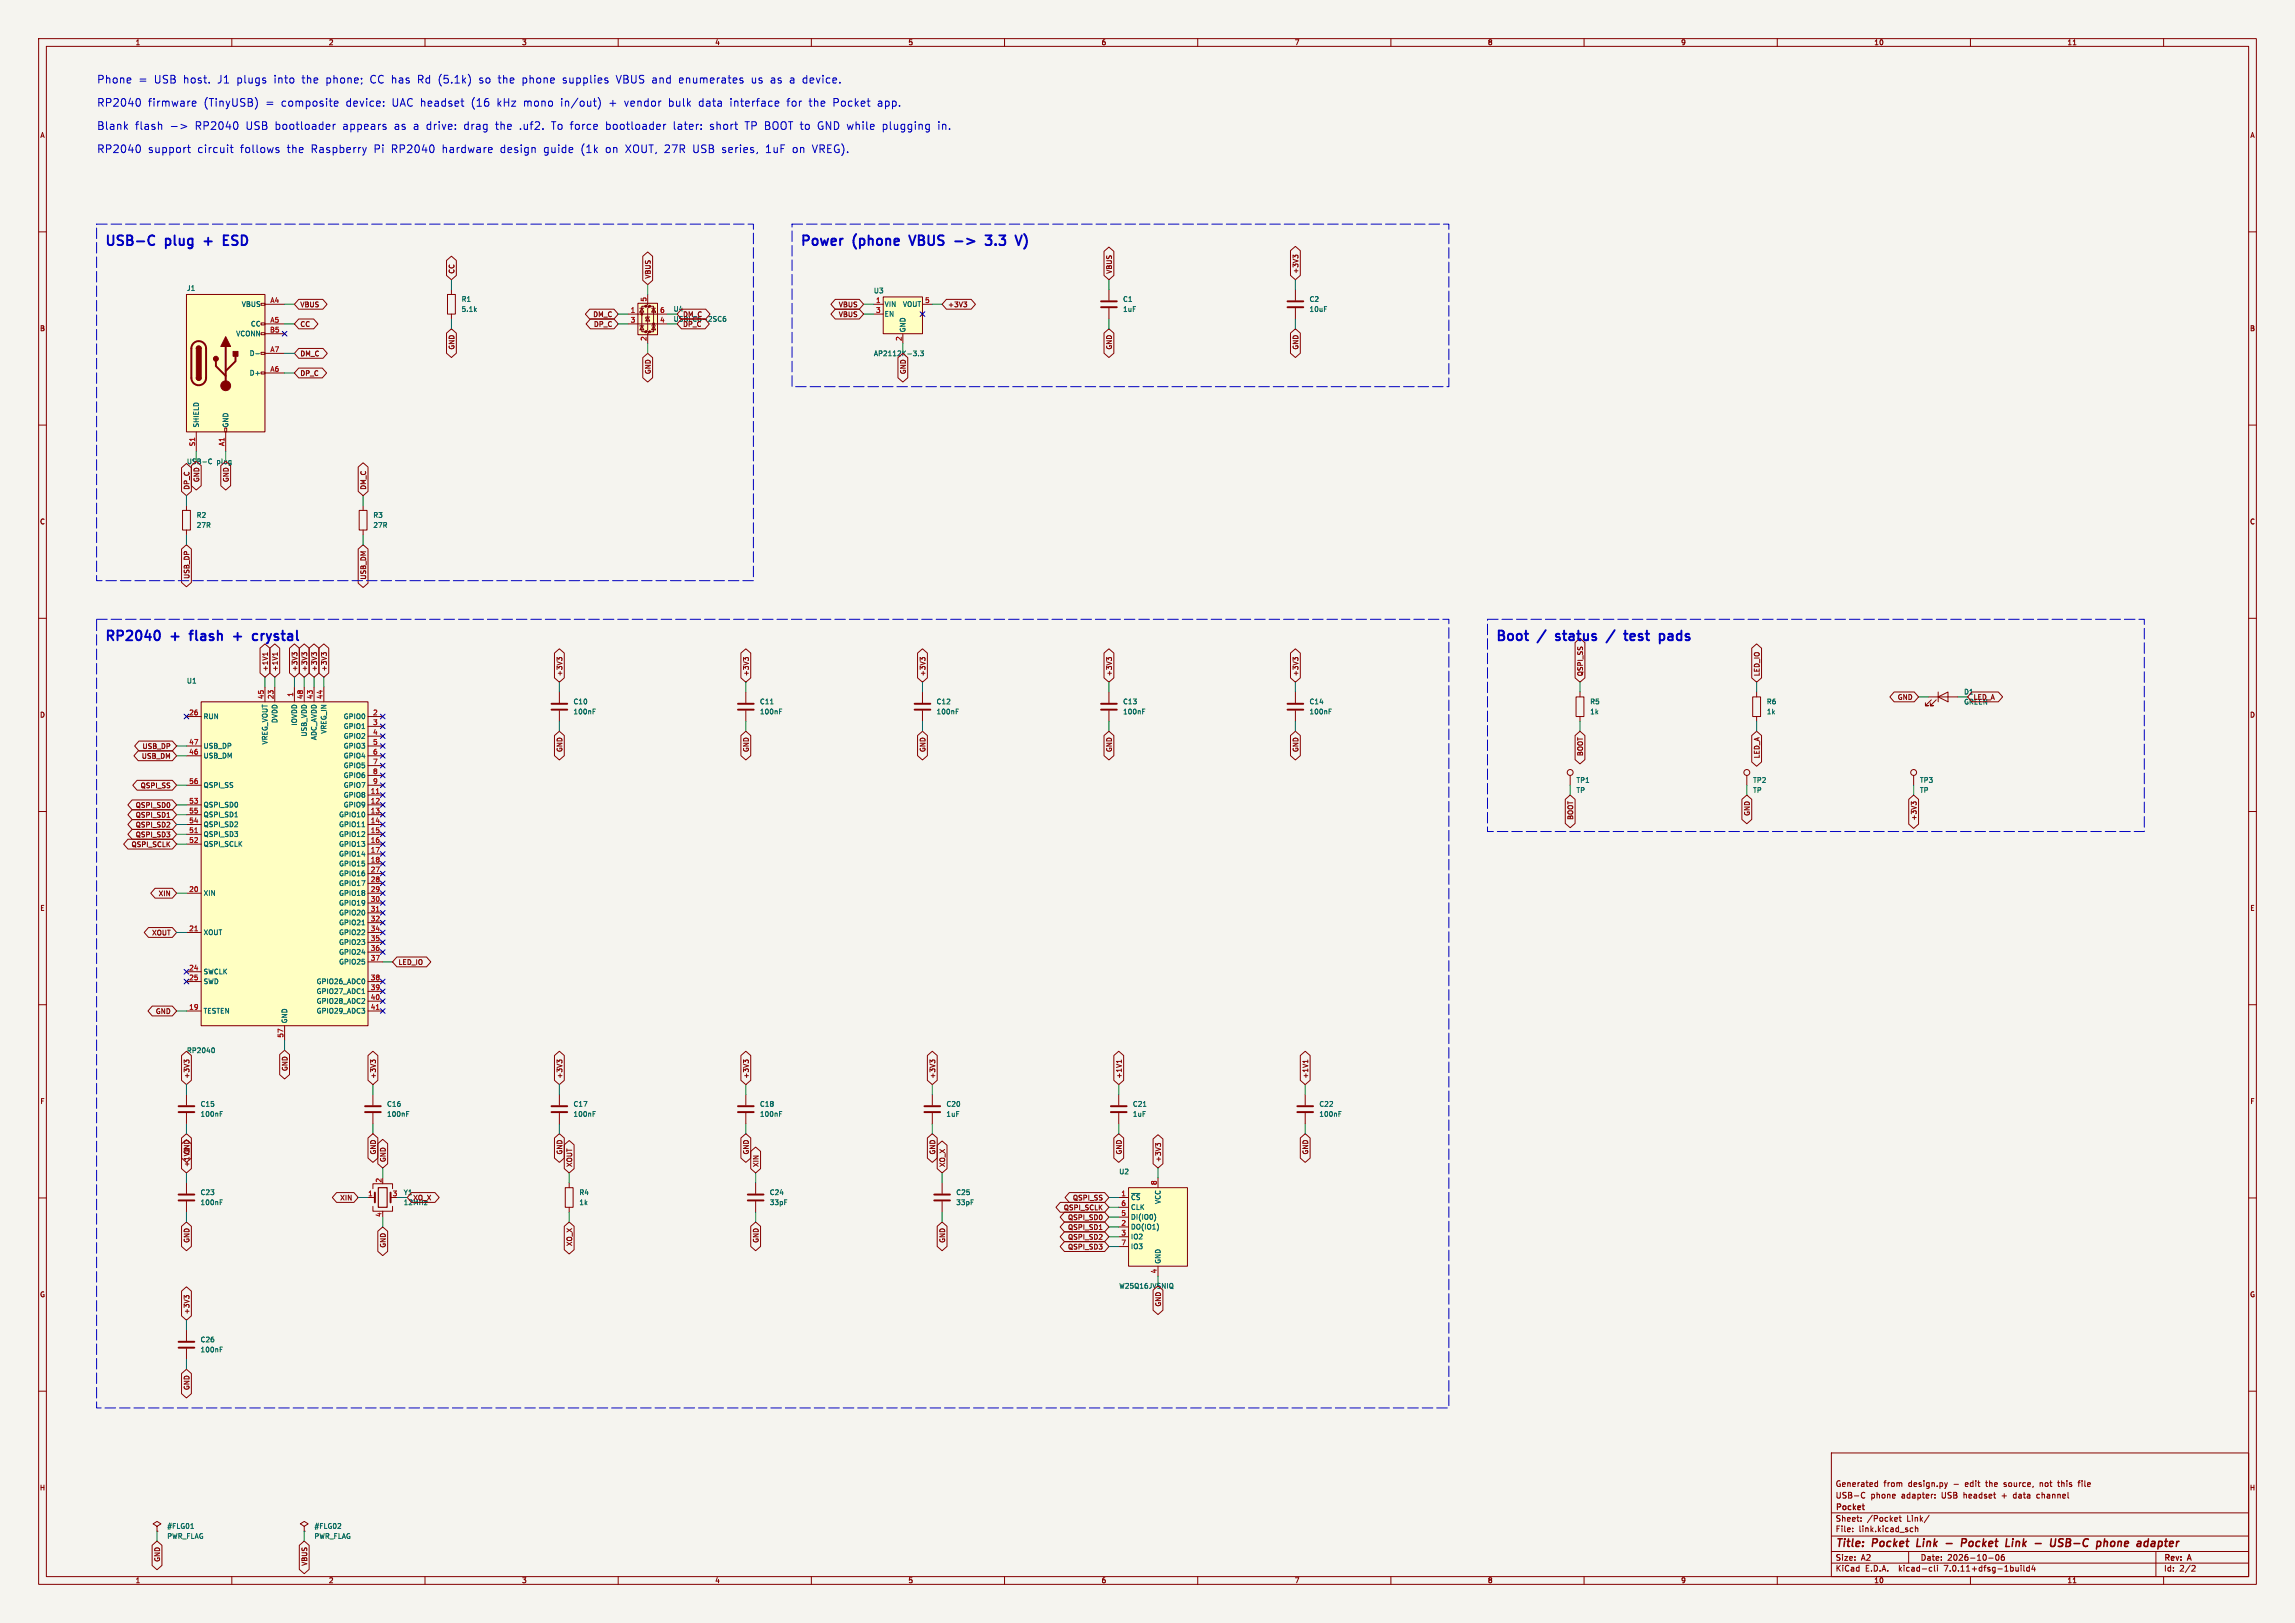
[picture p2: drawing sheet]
<svg xmlns="http://www.w3.org/2000/svg" width="594mm" height="420mm" viewBox="0 0 594 420" stroke-linecap="round" stroke-linejoin="round" font-family="sans-serif">
<defs><g id="words">
<g font-size="3.5" fill="#0000c2">
<text x="27" y="63.7">USB-C</text>
<text x="43" y="63.7">plug</text>
<text x="54" y="63.7">+</text>
<text x="60" y="63.7">ESD</text>
<text x="207" y="63.7">Power</text>
<text x="221" y="63.7">(phone</text>
<text x="236.7" y="63.7">VBUS</text>
<text x="249.3" y="63.7">-&gt;</text>
<text x="258.4" y="63.7">3.3</text>
<text x="27" y="166">RP2040</text>
<text x="44.4" y="166">+</text>
<text x="50.4" y="166">flash</text>
<text x="62.6" y="166">+</text>
<text x="68.6" y="166">crystal</text>
<text x="387" y="166">Boot</text>
<text x="398.4" y="166">/</text>
<text x="403.9" y="166">status</text>
<text x="423.7" y="166">test</text>
<text x="433.7" y="166">pads</text>
</g>
<g font-size="2.8" fill="#0000c2">
<text x="25" y="21.8">Phone</text>
<text x="35.7" y="21.8">=</text>
<text x="39.8" y="21.8">USB host.</text>
<text x="56.3" y="21.8">J1</text>
<text x="61.3" y="21.8">plugs</text>
<text x="71" y="21.8">into</text>
<text x="78.3" y="21.8">the</text>
<text x="84.5" y="21.8">phone;</text>
<text x="96" y="21.8">CC has</text>
<text x="108.4" y="21.8">Rd (5.1k)</text>
<text x="124.4" y="21.8">so</text>
<text x="129.4" y="21.8">the</text>
<text x="135.7" y="21.8">phone</text>
<text x="146.2" y="21.8">supplies</text>
<text x="160.2" y="21.8">VBUS and</text>
<text x="176.5" y="21.8">enumerates</text>
<text x="195.3" y="21.8">us</text>
<text x="200.3" y="21.8">as</text>
<text x="205.3" y="21.8">a device.</text>
<text x="25" y="27.7">RP2040</text>
<text x="38.2" y="27.7">firmware</text>
<text x="52.6" y="27.7">(TinyUSB)</text>
<text x="68.7" y="27.7">=</text>
<text x="72.8" y="27.7">composite</text>
<text x="89.6" y="27.7">device:</text>
<text x="101.5" y="27.7">UAC headset</text>
<text x="122.1" y="27.7">(16</text>
<text x="128.8" y="27.7">kHz</text>
<text x="135.8" y="27.7">mono</text>
<text x="145.4" y="27.7">in/out)</text>
<text x="158" y="27.7">+</text>
<text x="162" y="27.7">vendor</text>
<text x="173.5" y="27.7">bulk</text>
<text x="181.4" y="27.7">data</text>
<text x="189.5" y="27.7">interface</text>
<text x="204.4" y="27.7">for</text>
<text x="210.1" y="27.7">the</text>
<text x="216.4" y="27.7">Pocket</text>
<text x="228" y="27.7">app.</text>
<text x="25" y="33.7">Blank</text>
<text x="34.9" y="33.7">flash</text>
<text x="50.4" y="33.7">RP2040</text>
<text x="63.6" y="33.7">USB bootloader</text>
<text x="88.8" y="33.7">appears</text>
<text x="102.2" y="33.7">as</text>
<text x="107.2" y="33.7">a drive:</text>
<text x="120.3" y="33.7">drag</text>
<text x="128.6" y="33.7">the</text>
<text x="134.8" y="33.7">.uf2.</text>
<text x="143.2" y="33.7">To force</text>
<text x="157.3" y="33.7">bootloader</text>
<text x="174.9" y="33.7">later:</text>
<text x="184.4" y="33.7">short</text>
<text x="193.6" y="33.7">TP BOOT to</text>
<text x="212.5" y="33.7">GND while</text>
<text x="229.4" y="33.7">plugging</text>
<text x="243.8" y="33.7">in.</text>
<text x="25" y="39.8">RP2040</text>
<text x="38.2" y="39.8">support</text>
<text x="51" y="39.8">circuit</text>
<text x="62.1" y="39.8">follows</text>
<text x="74.3" y="39.8">the</text>
<text x="80.5" y="39.8">Raspberry</text>
<text x="96.9" y="39.8">Pi</text>
<text x="101.4" y="39.8">RP2040</text>
<text x="114.6" y="39.8">hardware</text>
<text x="129.7" y="39.8">design</text>
<text x="141" y="39.8">guide</text>
<text x="150.7" y="39.8">(1k</text>
<text x="157.1" y="39.8">on</text>
<text x="162.3" y="39.8">XOUT, 27R</text>
<text x="179.9" y="39.8">USB series,</text>
<text x="198.8" y="39.8">1uF</text>
<text x="205.8" y="39.8">on</text>
<text x="211" y="39.8">VREG).</text>
</g>
<g font-size="2.8" fill="#840000">
<text x="475" y="400.9">Title:</text>
<text x="484.7" y="400.9">Pocket</text>
<text x="497" y="400.9">Link</text>
<text x="510.1" y="400.9">Pocket</text>
<text x="522.4" y="400.9">Link</text>
<text x="530.8" y="400.9">-</text>
<text x="535.6" y="400.9">USB-C</text>
<text x="548.4" y="400.9">phone</text>
<text x="559.6" y="400.9">adapter</text>
</g>
<g font-size="2.1" fill="#840000">
<text x="475" y="388">USB-C</text>
<text x="475" y="385">Generated</text>
<text x="484.2" y="388">phone</text>
<text x="487.5" y="385">from</text>
<text x="492.2" y="388">adapter:</text>
<text x="494" y="385">design.py</text>
<text x="502.7" y="388">USB</text>
<text x="505.8" y="385">-</text>
<text x="508.5" y="388">headset</text>
<text x="508.9" y="385">edit</text>
<text x="514.4" y="385">the</text>
<text x="518.5" y="388">+</text>
<text x="519.2" y="385">source,</text>
<text x="521.7" y="388">data</text>
<text x="527.9" y="388">channel</text>
<text x="528.7" y="385">not</text>
<text x="533.5" y="385">this</text>
<text x="539" y="385">file</text>
<text x="475" y="394">Sheet:</text>
<text x="475" y="391.2">Pocket</text>
<text x="483.2" y="394">/Pocket</text>
<text x="493.6" y="394">Link/</text>
<text x="475" y="396.7">File:</text>
<text x="481.1" y="396.7">link.kicad_sch</text>
<text x="475" y="406.9">KiCad</text>
<text x="475" y="404.1">Size:</text>
<text x="481.7" y="404.1">A2</text>
<text x="482.7" y="406.9">E.D.A.</text>
<text x="491.6" y="406.9">kicad-cli</text>
<text x="497" y="404.1">Date:</text>
<text x="503.5" y="406.9">7.0.11+dfsg-1build4</text>
<text x="504" y="404.1">2026-10-06</text>
<text x="560" y="404.3">Rev:</text>
<text x="560" y="406.9">Id:</text>
<text x="564.1" y="406.9">2/2</text>
<text x="566.4" y="404.3">A</text>
</g>
<g font-size="1.8" fill="#840000">
<text x="35" y="11.9">1</text>
<text x="85" y="11.9">2</text>
<text x="135" y="11.9">3</text>
<text x="185" y="11.9">4</text>
<text x="235" y="11.9">5</text>
<text x="285" y="11.9">6</text>
<text x="335" y="11.9">7</text>
<text x="385" y="11.9">8</text>
<text x="435" y="11.9">9</text>
<text x="485" y="11.9">10</text>
<text x="535" y="11.9">11</text>
<text x="10.3" y="35.9">A</text>
<text x="582.3" y="35.9">A</text>
<text x="117.8" y="71" transform="rotate(-90 117.8 71)">CC</text>
<text x="288" y="71" transform="rotate(-90 288 71)">VBUS</text>
<text x="336.2" y="71" transform="rotate(-90 336.2 71)">+3V3</text>
<text x="168.6" y="72.2" transform="rotate(-90 168.6 72.2)">VBUS</text>
<text x="77.6" y="79.7">VBUS</text>
<text x="153.4" y="82.2">DM_C</text>
<text x="176.7" y="82.2">DM_C</text>
<text x="217" y="79.7">VBUS</text>
<text x="217" y="82.2">VBUS</text>
<text x="245.3" y="79.7">+3V3</text>
<text x="10.3" y="85.9">B</text>
<text x="77.6" y="84.8">CC</text>
<text x="153.6" y="84.8">DP_C</text>
<text x="176.7" y="84.8">DP_C</text>
<text x="582.3" y="85.9">B</text>
<text x="77.6" y="92.4">DM_C</text>
<text x="117.8" y="90.6" transform="rotate(-90 117.8 90.6)">GND</text>
<text x="288" y="90.6" transform="rotate(-90 288 90.6)">GND</text>
<text x="336.2" y="90.6" transform="rotate(-90 336.2 90.6)">GND</text>
<text x="77.6" y="97.5">DP_C</text>
<text x="168.6" y="96.9" transform="rotate(-90 168.6 96.9)">GND</text>
<text x="234.6" y="96.9" transform="rotate(-90 234.6 96.9)">GND</text>
<text x="51.8" y="124.9" transform="rotate(-90 51.8 124.9)">GND</text>
<text x="59.4" y="124.9" transform="rotate(-90 59.4 124.9)">GND</text>
<text x="49.2" y="126.8" transform="rotate(-90 49.2 126.8)">DP_C</text>
<text x="94.9" y="126.8" transform="rotate(-90 94.9 126.8)">DM_C</text>
<text x="10.3" y="135.9">C</text>
<text x="582.3" y="135.9">C</text>
<text x="49.2" y="149.9" transform="rotate(-90 49.2 149.9)">USB_DP</text>
<text x="94.9" y="150.1" transform="rotate(-90 94.9 150.1)">USB_DM</text>
<text x="69.5" y="173.8" transform="rotate(-90 69.5 173.8)">+1V1</text>
<text x="72.1" y="173.8" transform="rotate(-90 72.1 173.8)">+1V1</text>
<text x="77.2" y="173.8" transform="rotate(-90 77.2 173.8)">+3V3</text>
<text x="79.7" y="173.8" transform="rotate(-90 79.7 173.8)">+3V3</text>
<text x="82.2" y="173.8" transform="rotate(-90 82.2 173.8)">+3V3</text>
<text x="84.8" y="173.8" transform="rotate(-90 84.8 173.8)">+3V3</text>
<text x="145.7" y="175.1" transform="rotate(-90 145.7 175.1)">+3V3</text>
<text x="194" y="175.1" transform="rotate(-90 194 175.1)">+3V3</text>
<text x="239.7" y="175.1" transform="rotate(-90 239.7 175.1)">+3V3</text>
<text x="288" y="175.1" transform="rotate(-90 288 175.1)">+3V3</text>
<text x="336.2" y="175.1" transform="rotate(-90 336.2 175.1)">+3V3</text>
<text x="409.9" y="175.1" transform="rotate(-90 409.9 175.1)">QSPI_SS</text>
<text x="455.6" y="175.1" transform="rotate(-90 455.6 175.1)">LED_IO</text>
<text x="10.3" y="185.9">D</text>
<text x="491.1" y="181.3">GND</text>
<text x="508.2" y="182.5">GREEN</text>
<text x="510.7" y="181.3">LED_A</text>
<text x="582.3" y="185.9">D</text>
<text x="36.6" y="196.5">USB_DM</text>
<text x="36.8" y="194">USB_DP</text>
<text x="145.7" y="194.7" transform="rotate(-90 145.7 194.7)">GND</text>
<text x="194" y="194.7" transform="rotate(-90 194 194.7)">GND</text>
<text x="239.7" y="194.7" transform="rotate(-90 239.7 194.7)">GND</text>
<text x="288" y="194.7" transform="rotate(-90 288 194.7)">GND</text>
<text x="336.2" y="194.7" transform="rotate(-90 336.2 194.7)">GND</text>
<text x="409.9" y="195.8" transform="rotate(-90 409.9 195.8)">BOOT</text>
<text x="455.6" y="196.4" transform="rotate(-90 455.6 196.4)">LED_A</text>
<text x="35" y="209.2">QSPI_SD0</text>
<text x="36.3" y="204.2">QSPI_SS</text>
<text x="35" y="214.3">QSPI_SD2</text>
<text x="35" y="211.8">QSPI_SD1</text>
<text x="407.4" y="212.3" transform="rotate(-90 407.4 212.3)">BOOT</text>
<text x="453.1" y="211.2" transform="rotate(-90 453.1 211.2)">GND</text>
<text x="496.3" y="212.5" transform="rotate(-90 496.3 212.5)">+3V3</text>
<text x="33.9" y="219.4">QSPI_SCLK</text>
<text x="35" y="216.9">QSPI_SD3</text>
<text x="40.9" y="232.1">XIN</text>
<text x="10.3" y="235.9">E</text>
<text x="582.3" y="235.9">E</text>
<text x="39.2" y="242.3">XOUT</text>
<text x="103" y="249.9">LED_IO</text>
<text x="40.2" y="262.6">GND</text>
<text x="49.2" y="279.2" transform="rotate(-90 49.2 279.2)">+3V3</text>
<text x="74.6" y="277.3" transform="rotate(-90 74.6 277.3)">GND</text>
<text x="97.5" y="279.2" transform="rotate(-90 97.5 279.2)">+3V3</text>
<text x="145.7" y="279.2" transform="rotate(-90 145.7 279.2)">+3V3</text>
<text x="194" y="279.2" transform="rotate(-90 194 279.2)">+3V3</text>
<text x="242.3" y="279.2" transform="rotate(-90 242.3 279.2)">+3V3</text>
<text x="290.5" y="279.2" transform="rotate(-90 290.5 279.2)">+1V1</text>
<text x="338.8" y="279.2" transform="rotate(-90 338.8 279.2)">+1V1</text>
<text x="10.3" y="285.9">F</text>
<text x="582.3" y="285.9">F</text>
<text x="49.2" y="298.9" transform="rotate(-90 49.2 298.9)">GND</text>
<text x="97.5" y="298.9" transform="rotate(-90 97.5 298.9)">GND</text>
<text x="145.7" y="298.9" transform="rotate(-90 145.7 298.9)">GND</text>
<text x="194" y="298.9" transform="rotate(-90 194 298.9)">GND</text>
<text x="242.3" y="298.9" transform="rotate(-90 242.3 298.9)">GND</text>
<text x="290.5" y="298.9" transform="rotate(-90 290.5 298.9)">GND</text>
<text x="338.8" y="298.9" transform="rotate(-90 338.8 298.9)">GND</text>
<text x="49.2" y="302.1" transform="rotate(-90 49.2 302.1)">+1V1</text>
<text x="100" y="300.8" transform="rotate(-90 100 300.8)">GND</text>
<text x="148.3" y="302.1" transform="rotate(-90 148.3 302.1)">XOUT</text>
<text x="196.5" y="302.1" transform="rotate(-90 196.5 302.1)">XIN</text>
<text x="244.8" y="302.1" transform="rotate(-90 244.8 302.1)">XO_X</text>
<text x="300.7" y="300.8" transform="rotate(-90 300.7 300.8)">+3V3</text>
<text x="87.9" y="310.8">XIN</text>
<text x="106.8" y="310.8">XO_X</text>
<text x="277.6" y="310.8">QSPI_SS</text>
<text x="104.4" y="312">12MHz</text>
<text x="275.2" y="313.4">QSPI_SCLK</text>
<text x="276.3" y="315.9">QSPI_SD0</text>
<text x="49.2" y="321.7" transform="rotate(-90 49.2 321.7)">GND</text>
<text x="100" y="323" transform="rotate(-90 100 323)">GND</text>
<text x="148.3" y="322.6" transform="rotate(-90 148.3 322.6)">XO_X</text>
<text x="196.5" y="321.7" transform="rotate(-90 196.5 321.7)">GND</text>
<text x="244.8" y="321.7" transform="rotate(-90 244.8 321.7)">GND</text>
<text x="276.3" y="321">QSPI_SD2</text>
<text x="276.3" y="318.5">QSPI_SD1</text>
<text x="276.3" y="323.5">QSPI_SD3</text>
<text x="10.3" y="335.9">G</text>
<text x="582.3" y="335.9">G</text>
<text x="49.2" y="340.2" transform="rotate(-90 49.2 340.2)">+3V3</text>
<text x="300.7" y="338.2" transform="rotate(-90 300.7 338.2)">GND</text>
<text x="49.2" y="359.8" transform="rotate(-90 49.2 359.8)">GND</text>
<text x="10.2" y="385.9">H</text>
<text x="582.2" y="385.9">H</text>
<text x="41.6" y="404.3" transform="rotate(-90 41.6 404.3)">GND</text>
<text x="79.7" y="405.3" transform="rotate(-90 79.7 405.3)">VBUS</text>
<text x="35" y="409.9">1</text>
<text x="85" y="409.9">2</text>
<text x="135" y="409.9">3</text>
<text x="185" y="409.9">4</text>
<text x="235" y="409.9">5</text>
<text x="285" y="409.9">6</text>
<text x="335" y="409.9">7</text>
<text x="385" y="409.9">8</text>
<text x="435" y="409.9">9</text>
<text x="485" y="409.9">10</text>
<text x="535" y="409.9">11</text>
</g>
<g font-size="1.8" fill="#006464">
<text x="48.3" y="75.5">J1</text>
<text x="226.1" y="76.1">U3</text>
<text x="62.5" y="79.6">VBUS</text>
<text x="119.4" y="78.3">R1</text>
<text x="119.4" y="80.9">5.1k</text>
<text x="174.2" y="80.8">U4</text>
<text x="174.2" y="83.4">USBLC6-2SC6</text>
<text x="228.9" y="79.6">VIN</text>
<text x="228.9" y="82.1">EN</text>
<text x="233.6" y="79.6">VOUT</text>
<text x="290.6" y="78.3">C1</text>
<text x="290.6" y="80.9">1uF</text>
<text x="338.8" y="78.3">C2</text>
<text x="338.8" y="80.9">10uF</text>
<text x="61" y="87.2">VCONN</text>
<text x="64.8" y="84.7">CC</text>
<text x="234.5" y="86.1" transform="rotate(-90 234.5 86.1)">GND</text>
<text x="64.5" y="92.3">D-</text>
<text x="226.1" y="92.4">AP2112K-3.3</text>
<text x="64.5" y="97.4">D+</text>
<text x="51.7" y="110.7" transform="rotate(-90 51.7 110.7)">SHIELD</text>
<text x="59.3" y="110.7" transform="rotate(-90 59.3 110.7)">GND</text>
<text x="48.3" y="120.3">USB-C</text>
<text x="56.1" y="120.3">plug</text>
<text x="50.8" y="134.2">R2</text>
<text x="50.8" y="136.8">27R</text>
<text x="96.5" y="134.2">R3</text>
<text x="96.5" y="136.8">27R</text>
<text x="48.3" y="177.1">U1</text>
<text x="508.2" y="179.9">D1</text>
<text x="148.3" y="182.4">C10</text>
<text x="148.3" y="185">100nF</text>
<text x="196.6" y="182.4">C11</text>
<text x="196.6" y="185">100nF</text>
<text x="242.3" y="182.4">C12</text>
<text x="242.3" y="185">100nF</text>
<text x="290.6" y="182.4">C13</text>
<text x="290.6" y="185">100nF</text>
<text x="338.8" y="182.4">C14</text>
<text x="338.8" y="185">100nF</text>
<text x="411.5" y="182.4">R5</text>
<text x="411.5" y="185">1k</text>
<text x="457.2" y="182.4">R6</text>
<text x="457.2" y="185">1k</text>
<text x="52.6" y="186.3">RUN</text>
<text x="72" y="187.2" transform="rotate(-90 72 187.2)">DVDD</text>
<text x="77.1" y="187.9" transform="rotate(-90 77.1 187.9)">IOVDD</text>
<text x="79.6" y="190.7" transform="rotate(-90 79.6 190.7)">USB_VDD</text>
<text x="82.1" y="191.6" transform="rotate(-90 82.1 191.6)">ADC_AVDD</text>
<text x="84.7" y="190" transform="rotate(-90 84.7 190)">VREG_IN</text>
<text x="88.9" y="186.3">GPIO0</text>
<text x="88.9" y="188.8">GPIO1</text>
<text x="88.9" y="191.4">GPIO2</text>
<text x="52.6" y="196.4">USB_DM</text>
<text x="52.6" y="193.9">USB_DP</text>
<text x="69.4" y="192.8" transform="rotate(-90 69.4 192.8)">VREG_VOUT</text>
<text x="88.9" y="193.9">GPIO3</text>
<text x="88.9" y="196.4">GPIO4</text>
<text x="88.9" y="199">GPIO5</text>
<text x="88.9" y="201.5">GPIO6</text>
<text x="407.9" y="202.8">TP1</text>
<text x="453.6" y="202.8">TP2</text>
<text x="496.8" y="202.8">TP3</text>
<text x="52.6" y="209.1">QSPI_SD0</text>
<text x="52.6" y="204.1">QSPI_SS</text>
<text x="88.9" y="206.6">GPIO8</text>
<text x="88.9" y="209.1">GPIO9</text>
<text x="88.9" y="204.1">GPIO7</text>
<text x="407.9" y="205.4">TP</text>
<text x="453.6" y="205.4">TP</text>
<text x="496.8" y="205.4">TP</text>
<text x="52.6" y="214.2">QSPI_SD2</text>
<text x="52.6" y="211.7">QSPI_SD1</text>
<text x="87.6" y="211.7">GPIO10</text>
<text x="87.6" y="214.2">GPIO11</text>
<text x="52.6" y="216.8">QSPI_SD3</text>
<text x="52.6" y="219.3">QSPI_SCLK</text>
<text x="87.6" y="216.8">GPIO12</text>
<text x="87.6" y="219.3">GPIO13</text>
<text x="87.6" y="221.8">GPIO14</text>
<text x="87.6" y="224.4">GPIO15</text>
<text x="87.6" y="226.9">GPIO16</text>
<text x="52.6" y="232">XIN</text>
<text x="87.6" y="229.5">GPIO17</text>
<text x="87.6" y="232">GPIO18</text>
<text x="87.6" y="234.5">GPIO19</text>
<text x="87.6" y="237.1">GPIO20</text>
<text x="87.6" y="239.6">GPIO21</text>
<text x="52.6" y="242.2">XOUT</text>
<text x="87.6" y="242.2">GPIO22</text>
<text x="87.6" y="244.7">GPIO23</text>
<text x="87.6" y="247.2">GPIO24</text>
<text x="87.6" y="249.8">GPIO25</text>
<text x="52.6" y="252.3">SWCLK</text>
<text x="52.6" y="254.9">SWD</text>
<text x="81.8" y="254.9">GPIO26_ADC0</text>
<text x="81.8" y="257.4">GPIO27_ADC1</text>
<text x="52.6" y="262.5">TESTEN</text>
<text x="81.8" y="259.9">GPIO28_ADC2</text>
<text x="81.8" y="262.5">GPIO29_ADC3</text>
<text x="74.5" y="264.9" transform="rotate(-90 74.5 264.9)">GND</text>
<text x="48.3" y="272.7">RP2040</text>
<text x="51.8" y="286.6">C15</text>
<text x="100.1" y="286.6">C16</text>
<text x="148.3" y="286.6">C17</text>
<text x="196.6" y="286.6">C18</text>
<text x="244.8" y="286.6">C20</text>
<text x="293.1" y="286.6">C21</text>
<text x="341.4" y="286.6">C22</text>
<text x="51.8" y="289.2">100nF</text>
<text x="100.1" y="289.2">100nF</text>
<text x="148.3" y="289.2">100nF</text>
<text x="196.6" y="289.2">100nF</text>
<text x="244.8" y="289.2">1uF</text>
<text x="293.1" y="289.2">1uF</text>
<text x="341.4" y="289.2">100nF</text>
<text x="289.6" y="304.1">U2</text>
<text x="51.8" y="309.4">C23</text>
<text x="104.4" y="309.4">Y1</text>
<text x="149.8" y="309.4">R4</text>
<text x="199.1" y="309.4">C24</text>
<text x="247.4" y="309.4">C25</text>
<text x="292.6" y="310.7">~{CS}</text>
<text x="300.6" y="311.7" transform="rotate(-90 300.6 311.7)">VCC</text>
<text x="51.8" y="312">100nF</text>
<text x="149.8" y="312">1k</text>
<text x="199.1" y="312">33pF</text>
<text x="247.4" y="312">33pF</text>
<text x="292.6" y="315.8">DI(IO0)</text>
<text x="292.6" y="313.3">CLK</text>
<text x="292.6" y="318.4">DO(IO1)</text>
<text x="292.6" y="320.9">IO2</text>
<text x="292.6" y="323.4">IO3</text>
<text x="300.6" y="327.2" transform="rotate(-90 300.6 327.2)">GND</text>
<text x="289.6" y="333.7">W25Q16JVSNIQ</text>
<text x="51.8" y="347.5">C26</text>
<text x="51.8" y="350.1">100nF</text>
<text x="43.2" y="395.8">#FLG01</text>
<text x="81.3" y="395.8">#FLG02</text>
<text x="43.2" y="398.4">PWR_FLAG</text>
<text x="81.3" y="398.4">PWR_FLAG</text>
</g>
<g font-size="1.8" fill="#a90000">
<text x="69.9" y="78.5">A4</text>
<text x="69.9" y="83.6">A5</text>
<text x="163.1" y="81">1</text>
<text x="163.1" y="83.6">3</text>
<text x="167.4" y="78.2" transform="rotate(-90 167.4 78.2)">5</text>
<text x="170.7" y="83.6">4</text>
<text x="170.7" y="81">6</text>
<text x="226.6" y="78.5">1</text>
<text x="226.6" y="81">3</text>
<text x="239.3" y="78.5">5</text>
<text x="69.8" y="86.1">B5</text>
<text x="167.4" y="88.3" transform="rotate(-90 167.4 88.3)">2</text>
<text x="233.4" y="88.3" transform="rotate(-90 233.4 88.3)">2</text>
<text x="69.9" y="91.2">A7</text>
<text x="69.9" y="96.3">A6</text>
<text x="50.5" y="115.6" transform="rotate(-90 50.5 115.6)">S1</text>
<text x="58.2" y="115.5" transform="rotate(-90 58.2 115.5)">A1</text>
<text x="48.9" y="185.2">26</text>
<text x="68.3" y="181" transform="rotate(-90 68.3 181)">45</text>
<text x="70.9" y="181" transform="rotate(-90 70.9 181)">23</text>
<text x="75.9" y="180.4" transform="rotate(-90 75.9 180.4)">1</text>
<text x="78.5" y="181" transform="rotate(-90 78.5 181)">48</text>
<text x="81" y="181" transform="rotate(-90 81 181)">43</text>
<text x="83.6" y="181" transform="rotate(-90 83.6 181)">44</text>
<text x="96.4" y="185.2">2</text>
<text x="96.4" y="187.7">3</text>
<text x="96.4" y="190.2">4</text>
<text x="48.9" y="195.3">46</text>
<text x="48.9" y="192.8">47</text>
<text x="96.4" y="192.8">5</text>
<text x="96.4" y="195.3">6</text>
<text x="96.4" y="197.9">7</text>
<text x="48.9" y="202.9">56</text>
<text x="96.4" y="200.4">8</text>
<text x="96.4" y="202.9">9</text>
<text x="48.9" y="208">53</text>
<text x="95.8" y="205.5">11</text>
<text x="95.8" y="208">12</text>
<text x="48.9" y="215.6">51</text>
<text x="48.9" y="213.1">54</text>
<text x="48.9" y="210.6">55</text>
<text x="95.8" y="210.6">13</text>
<text x="95.8" y="213.1">14</text>
<text x="95.8" y="215.6">15</text>
<text x="48.9" y="218.2">52</text>
<text x="95.8" y="218.2">16</text>
<text x="95.8" y="220.7">17</text>
<text x="95.8" y="223.3">18</text>
<text x="95.8" y="225.8">27</text>
<text x="48.9" y="230.9">20</text>
<text x="95.8" y="228.3">28</text>
<text x="95.8" y="230.9">29</text>
<text x="95.8" y="233.4">30</text>
<text x="95.8" y="236">31</text>
<text x="95.8" y="238.5">32</text>
<text x="48.9" y="241">21</text>
<text x="95.8" y="241">34</text>
<text x="95.8" y="243.6">35</text>
<text x="48.9" y="251.2">24</text>
<text x="95.8" y="246.1">36</text>
<text x="95.8" y="248.7">37</text>
<text x="48.9" y="253.7">25</text>
<text x="95.8" y="253.7">38</text>
<text x="95.8" y="256.3">39</text>
<text x="48.9" y="261.4">19</text>
<text x="95.8" y="258.8">40</text>
<text x="95.8" y="261.4">41</text>
<text x="73.4" y="268.6" transform="rotate(-90 73.4 268.6)">57</text>
<text x="95.2" y="309.6">1</text>
<text x="98.8" y="306.1" transform="rotate(-90 98.8 306.1)">2</text>
<text x="101.5" y="309.6">3</text>
<text x="290.1" y="309.6">1</text>
<text x="299.5" y="306.8" transform="rotate(-90 299.5 306.8)">8</text>
<text x="98.8" y="315" transform="rotate(-90 98.8 315)">4</text>
<text x="290.1" y="317.2">2</text>
<text x="290.1" y="314.7">5</text>
<text x="290.1" y="312.2">6</text>
<text x="290.1" y="319.8">3</text>
<text x="290.1" y="322.3">7</text>
<text x="299.5" y="329.6" transform="rotate(-90 299.5 329.6)">4</text>
</g>
</g></defs>
<path d="M0 0h594v420h-594z" fill="#f5f4ef" stroke="#f5f4ef" stroke-width=".26"/>
<g fill="none" stroke="#840000" stroke-width=".26">
<path d="M10 10h574v400h-574zM12 12h570v396h-570zM60 10v2M110 10v2M160 10v2M210 10v2M260 10v2M310 10v2M360 10v2M410 10v2M460 10v2M510 10v2"/>
<path d="M536.6 11.6h.7M560 10v2M10 60h2M582 60h2M48.3 76.2h20.3v35.6h-20.3zM67.6 78.5h1v.5h-1zM68.6 78.7h5.1M77.3 77.5h6.2l1.2 1.2-1.2 1.3h-6.2l-1.1-1.3zM115.6 67.4l1.2-1.1 1.3 1.1v3.9l-1.3 1.1-1.2-1.1zM115.8 76.2h2.1v5.1h-2.1zM116.8 74.9v1.3M165.1 78.5h5.1v8.1h-5.1z"/>
<path d="M165.6 79.8h1M166.1 79.8l.5 1h-1zM166.4 66.3l1.2-1.1 1.3 1.1v6.2l-1.3 1.2-1.2-1.2zM167.1 79.2h-1v6.7h1M167.6 76.2v2.5l-.5 .5h1l-.5 .6v5.5l-.5 .6h1l-.5 .5v2.5M168.1 79.2h1.1v6.7h-1.1M168.7 79.8h1M169.2 79.8l.5 1h-1zM216.2 77.5h6.2l1.1 1.2-1.1 1.3h-6.2l-1.1-1.3zM226.1 78.7h2.5M228.6 76.8h10.2v9.6h-10.2zM238.8 78.7h2.5"/>
<path d="M245 77.5h6.4l1.1 1.2-1.1 1.3h-6.4l-1.2-1.3zM249.4 78.1h.8l-.4 .5M250 78.6l.2 .3-.2 .5M285.7 65l1.3-1.1 1.3 1.1v6.3l-1.3 1.1-1.3-1.1zM287 74.9v2.8M287 79.8v2.8M334 64.9l1.3-1.1 1.2 1.1v6.4l-1.2 1.1-1.3-1.1zM335.2 66.4l-.5-.4v.8M335.2 66.3l.2-.3 .6 .3M335.3 74.9v2.8M335.3 79.8v2.8M50.8 97.8l.2 .4 .4 .2 .5-.2 .2-.4"/>
<path d="M50.8 90.2l.2-.5 .4-.2 .5 .2 .2 .5M67.6 96.3h1v.5h-1zM67.6 91.2h1v.5h-1zM67.6 86.1h1v.5h-1zM67.6 83.6h1v.5h-1zM68.6 83.8h5.1M68.6 96.5h5.1M68.6 91.4h5.1M68.6 86.4h5.1M77.3 90.2h6.3l1.1 1.2-1.1 1.3h-6.3l-1.1-1.3zM77.3 95.3h6.1l1.1 1.2-1.1 1.3h-6.1l-1.1-1.3zM77.3 82.6h3.9l1.1 1.2-1.1 1.3h-3.9l-1.1-1.3z"/>
<path d="M115.6 86.2l1.2-1.1 1.3 1.1v5.2l-1.3 1.1-1.2-1.1zM116.8 81.3v1.3M152.6 80h6.3l1.1 1.3-1.1 1.3h-6.3l-1.1-1.3zM152.8 82.6h6.1l1.1 1.2-1.1 1.3h-6.1l-1.1-1.3zM162.6 83.8h10.1M162.6 81.3h10.1M165.6 84.3h1M166.1 84.3l.5 1h-1zM166.4 92.6l1.2-1.2 1.3 1.2v5.2l-1.3 1.1-1.2-1.1zM167.6 82l.5 1.1h-1zM168.1 82h-1v.4M168.7 84.3h1"/>
<path d="M169.2 84.3l.5 1h-1zM176.4 82.6h6.1l1.1 1.2-1.1 1.3h-6.1l-1.1-1.3zM176.4 80h6.3l1.1 1.3-1.1 1.3h-6.3l-1.1-1.3zM216.2 80h6.2l1.1 1.3-1.1 1.3h-6.2l-1.1-1.3zM226.1 81.3h2.5M232.4 92.6l1.3-1.2 1.3 1.2v5.2l-1.3 1.1-1.3-1.1zM233.7 86.4v2.5M285.7 86.2l1.3-1.1 1.3 1.1v5.2l-1.3 1.1-1.3-1.1zM334 86.2l1.3-1.1 1.2 1.1v5.2l-1.2 1.1-1.3-1.1zM10 110h2M50.8 111.8v5M58.2 110.7h.5v1.1h-.5z"/>
<path d="M58.4 111.8v5M582 110h2M47 121l1.3-1.1 1.2 1.1v6.2l-1.2 1.1-1.3-1.1zM47.2 132.1h2.1v5.1h-2.1zM48.3 130.8v1.3M48.3 137.2v1.2M49.5 120.5l1.3-1.1 1.3 1.1v5.2l-1.3 1.1-1.3-1.1zM57.1 120.5l1.3-1.1 1.3 1.1v5.2l-1.3 1.1-1.3-1.1zM92.7 120.9l1.3-1.1 1.3 1.1v6.3l-1.3 1.1-1.3-1.1zM93 132.1h2v5.1h-2zM94 130.8v1.3M94 137.2v1.2"/>
<path d="M10 160h2M47 142.1l1.3-1.1 1.2 1.1v8.6l-1.2 1.1-1.3-1.1zM92.7 142.1l1.3-1.1 1.3 1.1v8.8l-1.3 1.1-1.3-1.1zM582 160h2M67.3 167.7l1.3-1.1 1.3 1.1v6.4l-1.3 1.2-1.3-1.2zM68.6 177.8v3.8M69.3 168.9v.7M69.3 169.3h-1.3l.3 .2M69.8 167.7l1.3-1.1 1.3 1.1v6.4l-1.3 1.2-1.3-1.2zM71.1 177.8v3.8M71.8 169.3h-1.3l.3 .2M71.8 168.9v.7"/>
<path d="M74.9 167.7l1.3-1.1 1.3 1.1v6.4l-1.3 1.2-1.3-1.2zM76.1 169.3l-.5-.4v.8M76.1 169.1l.2-.2 .6 .2M76.2 177.8v3.8M77.5 167.7l1.2-1.1 1.3 1.1v6.4l-1.3 1.2-1.2-1.2zM78.6 169.1l.3-.2 .5 .2M78.6 169.3l-.5-.4v.8M78.7 177.8v3.8M80 167.7l1.3-1.1 1.3 1.1v6.4l-1.3 1.2-1.3-1.2zM81.2 169.1l.2-.2 .6 .2M81.2 169.3l-.5-.4v.8M81.3 177.8v3.8"/>
<path d="M82.5 167.7l1.3-1.1 1.3 1.1v6.4l-1.3 1.2-1.3-1.2zM83.7 169.1l.2-.2 .6 .2M83.7 169.3l-.5-.4v.8M83.8 177.8v3.8M143.5 169l1.3-1.1 1.3 1.1v6.4l-1.3 1.1-1.3-1.1zM144.7 170.4l.2-.2 .6 .2M144.7 170.6l-.5-.4v.7M144.8 179.1v2.8M191.8 169l1.2-1.1 1.3 1.1v6.4l-1.3 1.1-1.2-1.1zM192.9 170.4l.3-.2 .5 .2M192.9 170.6l-.5-.4v.7M193 179.1v2.8"/>
<path d="M237.5 169l1.3-1.1 1.2 1.1v6.4l-1.2 1.1-1.3-1.1zM238.6 170.4l.3-.2 .5 .2M238.6 170.6l-.4-.4v.7M238.8 179.1v2.8M285.7 169l1.3-1.1 1.3 1.1v6.4l-1.3 1.1-1.3-1.1zM286.9 170.4l.2-.2 .6 .2M286.9 170.6l-.5-.4v.7M287 179.1v2.8M334 169l1.3-1.1 1.2 1.1v6.4l-1.2 1.1-1.3-1.1zM335.2 170.6l-.5-.4v.7M335.2 170.4l.2-.2 .6 .2M335.3 179.1v2.8"/>
<path d="M407.7 166.3l1.2-1.1 1.3 1.1v9.1l-1.3 1.1-1.2-1.1zM408.9 179.1v1.2M453.4 167.7l1.3-1.1 1.2 1.1v7.7l-1.2 1.1-1.3-1.1zM454.7 179.1v1.2M490.3 179.1h5.2l1.1 1.2-1.1 1.3h-5.2l-1.2-1.3zM501.6 179.1v2.5M510.4 179.1h6.8l1.1 1.2-1.1 1.3h-6.8l-1.1-1.3zM35.8 194.3h8.8l1.1 1.3-1.1 1.3h-8.8l-1.1-1.3zM36 191.8h8.6l1.1 1.2-1.1 1.3h-8.6l-1.2-1.3zM48.3 185.4h3.8M48.3 195.6h3.8M48.3 193h3.8"/>
<path d="M52.1 181.6h43.1v83.8h-43.1zM95.2 185.4h3.9M95.2 188h3.9M95.2 190.5h3.9M95.2 195.6h3.9M95.2 193h3.9M95.2 198.1h3.9M143.5 190.3l1.3-1.1 1.3 1.1v5.2l-1.3 1.2-1.3-1.2zM144.8 183.9v2.8M191.8 190.3l1.2-1.1 1.3 1.1v5.2l-1.3 1.2-1.2-1.2zM193 183.9v2.8M237.5 190.3l1.3-1.1 1.2 1.1v5.2l-1.2 1.2-1.3-1.2z"/>
<path d="M238.8 183.9v2.8M285.7 190.3l1.3-1.1 1.3 1.1v5.2l-1.3 1.2-1.3-1.2zM287 183.9v2.8M334 190.3l1.3-1.1 1.2 1.1v5.2l-1.2 1.2-1.3-1.2zM335.3 183.9v2.8M407.7 190.3l1.2-1.1 1.3 1.1v6.3l-1.3 1.1-1.2-1.1zM407.9 180.3h2.1v5.1h-2.1zM408.9 185.4v1.3M453.4 190.3l1.3-1.1 1.2 1.1v6.9l-1.2 1.1-1.3-1.1zM453.6 180.3h2.1v5.1h-2.1zM454.7 185.4v1.3M499.1 180.3h7.6"/>
<path d="M499.9 181.1l-1.6 1.5h.8h-.8v-.7M501.1 181.1l-1.5 1.5h.8h-.8v-.7M501.6 180.3l2.6-1.2v2.5zM10 210h2M33.1 217.2h11.5l1.1 1.2-1.1 1.3h-11.5l-1.1-1.3zM34.2 214.6h10.4l1.1 1.3-1.1 1.3h-10.4l-1.1-1.3zM34.2 207h10.4l1.1 1.3-1.1 1.3h-10.4l-1.1-1.3zM34.2 212.1h10.4l1.1 1.3-1.1 1.2h-10.4l-1.1-1.2zM34.2 209.5h10.4l1.1 1.3-1.1 1.3h-10.4l-1.1-1.3zM35.5 201.9h9.1l1.1 1.3-1.1 1.3h-9.1l-1.1-1.3zM43.2 211.5h.7M48.3 208.3h3.8"/>
<path d="M48.3 210.8h3.8M48.3 213.4h3.8M48.3 215.9h3.8M48.3 218.4h3.8M48.3 203.2h3.8M95.2 205.7h3.9M95.2 208.3h3.9M95.2 210.8h3.9M95.2 213.4h3.9M95.2 215.9h3.9M95.2 218.4h3.9M95.2 203.2h3.9"/>
<path d="M95.2 200.7h3.9M405.1 206.9l1.3-1.2 1.3 1.2v6.2l-1.3 1.1-1.3-1.1zM406.4 200.7v2.5M450.8 206.9l1.3-1.2 1.3 1.2v5.2l-1.3 1.1-1.3-1.1zM452.1 200.7v2.5M494 206.9l1.3-1.2 1.3 1.2v6.4l-1.3 1.1-1.3-1.1zM495.2 207.9l-.5-.4v.8M495.2 207.8l.2-.3 .6 .3M495.3 200.7v2.5M582 210h2M40.1 229.9h4.5l1.1 1.2-1.1 1.3h-4.5l-1.1-1.3zM48.3 231.1h3.8"/>
<path d="M95.2 221h3.9M95.2 223.5h3.9M95.2 231.1h3.9M95.2 226.1h3.9M95.2 228.6h3.9M95.2 233.7h3.9M95.2 236.2h3.9M95.2 238.8h3.9M10 260h2M38.4 240h6.2l1.1 1.3-1.1 1.3h-6.2l-1.1-1.3zM48.3 241.3h3.8M48.3 251.5h3.8"/>
<path d="M48.3 254h3.8M95.2 241.3h3.9M95.2 254h3.9M95.2 243.8h3.9M95.2 246.4h3.9M95.2 248.9h3.9M95.2 256.5h3.9M95.2 259.1h3.9M102.7 247.6h7.7l1.1 1.3-1.1 1.3h-7.7l-1.1-1.3zM582 260h2M39.4 260.3h5.2l1.1 1.3-1.1 1.3h-5.2l-1.1-1.3zM47 273.1l1.3-1.1 1.2 1.1v6.5l-1.2 1.1-1.3-1.1z"/>
<path d="M48.1 274.7l-.4-.4v.8M48.1 274.5l.3-.2 .5 .2M48.3 261.6h3.8M72.4 272.9l1.3-1.1 1.2 1.1v5.2l-1.2 1.1-1.3-1.1zM73.7 265.4v3.8M95.2 273.1l1.3-1.1 1.3 1.1v6.5l-1.3 1.1-1.3-1.1zM95.2 261.6h3.9M96.4 274.5l.2-.2 .6 .2M96.4 274.7l-.5-.4v.8M143.5 273.1l1.3-1.1 1.3 1.1v6.5l-1.3 1.1-1.3-1.1zM144.7 274.5l.2-.2 .6 .2M144.7 274.7l-.5-.4v.8"/>
<path d="M191.8 273.1l1.2-1.1 1.3 1.1v6.5l-1.3 1.1-1.2-1.1zM192.9 274.5l.3-.2 .5 .2M192.9 274.7l-.5-.4v.8M240 273.1l1.3-1.1 1.3 1.1v6.5l-1.3 1.1-1.3-1.1zM241.2 274.7l-.5-.4v.8M241.2 274.5l.2-.2 .6 .2M288.3 273.1l1.3-1.1 1.2 1.1v6.5l-1.2 1.1-1.3-1.1zM290.2 274.3v.7M290.2 274.7h-1.2l.3 .2M336.5 273.1l1.3-1.1 1.3 1.1v6.5l-1.3 1.1-1.3-1.1zM338.5 274.7h-1.3l.3 .2M338.5 274.3v.7"/>
<path d="M47 294.5l1.3-1.1 1.2 1.1v5.2l-1.2 1.1-1.3-1.1zM47 296l1.3-1.1 1.2 1.1v6.4l-1.2 1.1-1.3-1.1zM48.3 283.2v2.8M48.3 288v2.8M95.2 294.5l1.3-1.1 1.3 1.1v5.2l-1.3 1.1-1.3-1.1zM96.5 283.2v2.8M96.5 288v2.8M97.8 295.9l1.3-1.1 1.2 1.1v5.2l-1.2 1.2-1.3-1.2zM143.5 294.5l1.3-1.1 1.3 1.1v5.2l-1.3 1.1-1.3-1.1zM144.8 283.2v2.8M144.8 288v2.8M146 296.2l1.3-1.1 1.3 1.1v6.2l-1.3 1.1-1.3-1.1z"/>
<path d="M191.8 294.5l1.2-1.1 1.3 1.1v5.2l-1.3 1.1-1.2-1.1zM193 283.2v2.8M193 288v2.8M194.3 297.9l1.3-1.1 1.3 1.1v4.5l-1.3 1.1-1.3-1.1zM240 294.5l1.3-1.1 1.3 1.1v5.2l-1.3 1.1-1.3-1.1zM241.3 283.2v2.8M241.3 288v2.8M242.6 296.4l1.2-1.1 1.3 1.1v6l-1.3 1.1-1.2-1.1zM288.3 294.5l1.3-1.1 1.2 1.1v5.2l-1.2 1.1-1.3-1.1zM289.6 283.2v2.8M289.6 288v2.8M298.4 294.7l1.3-1.1 1.3 1.1v6.4l-1.3 1.2-1.3-1.2z"/>
<path d="M299.6 296.3l-.5-.4v.8M299.6 296.1l.2-.2 .6 .2M336.5 294.5l1.3-1.1 1.3 1.1v5.2l-1.3 1.1-1.3-1.1zM337.8 283.2v2.8M337.8 288v2.8M10 310h2M47 317.3l1.3-1.1 1.2 1.1v5.2l-1.2 1.2-1.3-1.2zM48.3 306.1v2.8M48.3 310.9v2.8M87.1 308.6h4.5l1.1 1.3-1.1 1.3h-4.5l-1.1-1.3zM95.2 309.9h1.8M96.5 312.2v1.2h5.1v-1.2"/>
<path d="M96.5 307.6v-1.3h5.1v1.3M97.8 318.6l1.3-1.1 1.2 1.1v5.2l-1.2 1.1-1.3-1.1zM99.1 313.4v.3M106.5 308.6h6.1l1.1 1.3-1.1 1.3h-6.1l-1.1-1.3zM146 317.3l1.3-1.1 1.3 1.1v6.1l-1.3 1.1-1.3-1.1zM146.3 307.3h2v5.1h-2zM147.3 306.1v1.2M147.3 312.4v1.3M194.3 317.3l1.3-1.1 1.3 1.1v5.2l-1.3 1.2-1.3-1.2zM195.6 306.1v2.8M195.6 310.9v2.8M242.6 317.3l1.2-1.1 1.3 1.1v5.2l-1.3 1.2-1.2-1.2z"/>
<path d="M243.8 306.1v2.8M243.8 310.9v2.8M274.4 311.1h11.5l1.1 1.3-1.1 1.3h-11.5l-1.1-1.3zM275.5 313.7h10.4l1.1 1.3-1.1 1.2h-10.4l-1.1-1.2zM275.5 318.8h10.4l1.1 1.2-1.1 1.3h-10.4l-1.1-1.3zM275.5 316.2h10.4l1.1 1.3-1.1 1.3h-10.4l-1.1-1.3zM276.8 308.6h9.1l1.1 1.3-1.1 1.3h-9.1l-1.1-1.3zM284.5 318.2h.7M289.6 309.9h2.5M289.6 317.5h2.5M289.6 315h2.5M289.6 312.4h2.5"/>
<path d="M292.1 307.3h15.2v20.4h-15.2zM299.7 304.8v2.5M582 310h2M47 334.1l1.3-1.1 1.2 1.1v6.4l-1.2 1.1-1.3-1.1zM48.1 335.7l-.4-.4v.7M48.1 335.5l.3-.2 .5 .2M275.5 321.3h10.4l1.1 1.3-1.1 1.3h-10.4l-1.1-1.3zM289.6 320h2.5M289.6 322.6h2.5M298.4 333.9l1.3-1.2 1.3 1.2v5.2l-1.3 1.1-1.3-1.1zM299.7 327.7v2.5M47 355.4l1.3-1.1 1.2 1.1v5.2l-1.2 1.2-1.3-1.2z"/>
<path d="M48.3 344.2v2.8M48.3 349v2.8M10 360h2M474 376h108v32h-108zM582 360h2M39.4 399.9l1.2-1.1 1.3 1.1v5.2l-1.3 1.1-1.2-1.1zM40.6 395l1.1-.7-1.1-.6-1 .6 1 .7v1.2M40.6 396.2h.1M77.5 399.9l1.2-1.1 1.3 1.1v6.2l-1.3 1.1-1.2-1.1zM78.7 395l1.1-.7-1.1-.6-1 .6 1 .7v1.2M78.7 396.2h.1M474 397.5h108"/>
<path d="M474 391.5h108M479.5 396.2v.2M479.5 395.4v.2M481.7 393.5v.2M481.7 392.7v.2M482 386.2l.7 .1M482.7 387.5l-.7 .1M485.4 384.6h.6M485.4 383.7h.6M486 383.2v1.5M490.6 392.7h.4l.1 .3-.7 .2M491 393.6l-.4 .1"/>
<path d="M491.5 392.7h.6M491.7 392.2v1.3l.4 .2M494.7 395.4h.4M495.1 396.3l-.4 .1M495.7 395.5l.6-.1 .1 1M495.7 394.9v1.5M499.3 392.1l-1.3 1.9M500.8 387.5v.2M500.8 386.7v.2M503.3 383.7l.4 1M503.7 384.7l-.2 .3M504 383.7l-.3 1"/>
<path d="M527.2 386.8v.7M528 383.7v1M528.1 383.7l-.1 .1M532.5 383.7h.6M532.7 383.2v1.3l.3 .2M537.8 383.7h.6M538.4 383.2l-.4 .2v1.3M60 408v2M110 408v2M160 408v2M210 408v2M260 408v2"/>
<path d="M310 408v2M360 408v2M410 408v2M460 408v2M474 404.5h108M474 401.5h108M494 401.5v3M499.6 405.6h.4M500 406.5l-.4 .1M500.7 405.1v1.3l.2 .2M501.5 405.1v.1M501.5 405.6v1"/>
<path d="M510 408v2M514.7 403.2h1.2M516.7 402.3h.2a.8 .8 0 0 1 .5 .7 .8 .8 0 0 1-.5 .8 1 1 0 0 1-.2-1.5zM518.7 402.3h-.5l-.2 .3v.9l.2 .3 .5-.2v-.7l-.5-.1-.2 .3M523.1 405.1v.1M523.1 405.6v1M523.8 405.1v1.3l.2 .2M525.2 405.6h-.4l-.3 .3 .2 .6h.5M525.2 405.1v1.5M526.2 405l-.3 1.1h.9M526.6 405.6v1M536.6 409.6h.7"/>
<path d="M558 401.5v6.5M560 408v2M567.5 405.1h.5l.2 .4-1 1.1h1"/>
<circle cx="406.4" cy="199.9" r=".76"/>
<circle cx="452.1" cy="199.9" r=".76"/>
<circle cx="495.3" cy="199.9" r=".76"/>
</g>
<g fill="none" stroke="#840000" stroke-width=".4">
<path d="M496.4 398.2l-.3 2h1M503.7 399.4h1.6M507.8 399.2l.9-.1 .2-.2v-.5l-.3-.2h-.7l-.3 2M520.9 398.9l-.1 1.3M521 398.2v.2M530.9 398.2l-.2 1.6M532.1 398.2l-.2 1.6M534.1 398.3l-.8-.1-.3 .2-.1 .6 .8 .3 .2 .5-.5 .4-.7-.1M534.8 399.1h.7M534.9 398.2l-.2 2h.7M546.4 399.1l.4-.2 .5 .2v.7l-.2 .3-.5 .1-.3-.2zM558.8 398.9l-.3 2"/>
<path d="M558.9 398.9l-.2 .1M558.6 400.1l.6 .1"/>
</g>
<path d="M97.9 307.3h2.3v5.1h-2.3zM482 389.7h.6M482.4 390.7h.2" fill="none" stroke="#840000" stroke-width=".3"/>
<g fill="none" stroke="#840000" stroke-width=".51">
<path d="M285 79.5h4.1M285 78h4.1M333.2 79.5h4.1M333.2 78h4.1M50.1 88.8a1.91 1.91 0 0 1 2.1-.4 1.91 1.91 0 0 1 1.1 1.8v7.6a1.91 1.91 0 0 1-1.9 1.9 1.91 1.91 0 0 1-1.9-1.9v-7.8zM55.9 93.5v1.2l2.5 2.6M58.4 89.7v10.1M61 92.2v1.3l-2.6 2.5M142.7 183.6h4.1M142.7 182.1h4.1M191 183.6h4.1M191 182.1h4.1"/>
<path d="M236.7 183.6h4.1M236.7 182.1h4.1M285 183.6h4.1M285 182.1h4.1M333.2 183.6h4.1M333.2 182.1h4.1M46.2 287.8h4.1M46.2 286.3h4.1M94.5 287.8h4.1M94.5 286.3h4.1M142.7 287.8h4.1M142.7 286.3h4.1"/>
<path d="M191 287.8h4.1M191 286.3h4.1M239.3 287.8h4M239.3 286.3h4M287.5 287.8h4.1M287.5 286.3h4.1M335.8 287.8h4.1M335.8 286.3h4.1M46.2 310.6h4.1M46.2 309.1h4.1M97 308.6v2.6M101.1 308.6v2.6"/>
<path d="M193.5 310.6h4.1M193.5 309.1h4.1M241.8 310.6h4.1M241.8 309.1h4.1M46.2 348.7h4.1M46.2 347.2h4.1"/>
</g>
<g fill="none" stroke="#006464" stroke-width=".26">
<path d="M66.2 91.5h1M187.8 81.9l-.6 .3v.7l.2 .3 .4-.2v-.6h-.4l-.2 .2M236.4 90.8h.8l-.4 .5M237.1 91.4v.6M237.7 92v.1M238.2 90.8h.8l-.4 .5 .3 .1v.6h-.7M54.2 118.8l.6 .1M54.8 119.9l-.6 .1M153.5 184.1h.4M153.5 183.5h.6M199.4 182.2h.7M201.8 184.1h.4"/>
<path d="M201.8 183.5h.6M247.5 184.1h.4M247.5 183.5h.6M295.7 184.1h.5M295.7 183.5h.6M344 184.1h.4M344 183.5h.6M60.8 211.4h.7M93.7 213.9h.7M93.7 239.3h.7M93.7 257.1h.7M55.2 271.1a.79 .79 0 0 1 0 1.3"/>
<path d="M57 288.2h.4M57 287.6h.6M105.2 288.2h.5M105.2 287.6h.6M153.5 288.2h.4M153.5 287.6h.6M201.8 288.2h.4M201.8 287.6h.6M295.9 286.3h.7M346.5 288.2h.5M346.5 287.6h.6M57 311.1h.4"/>
<path d="M57 310.5h.6M298.8 314.1a1.49 1.49 0 0 1 0 1.9M299.8 317.2v.8M303.4 332.2l.2 .3-.2 .8 .2 .2M57 349.2h.4M57 348.6h.6M49.4 395.5h.7M87.4 395.5h.8M88.1 394.4v.4"/>
</g>
<g fill="#ffffc2" stroke="#ffffc2" stroke-width=".26">
<path d="M48.3 76.2h20.3v35.6h-20.3z"/>
<path d="M292.1 307.3h15.2v20.4h-15.2z"/>
<path d="M52.1 181.6h43.1v83.8h-43.1z"/>
<path d="M228.6 76.8h10.2v9.6h-10.2z"/>
<path d="M165.1 78.5h5.1v8.1h-5.1z"/>
</g>
<g fill="#840000" stroke="#840000" stroke-width=".26">
<path d="M50.8 97.8h1.3l-.2 .4-.5 .2-.4-.2z"/>
<path d="M50.8 90.2h1.3v7.6h-1.3z"/>
<path d="M51 89.7l.7-.1 .4 .6h-1.3z"/>
<path d="M58.4 87.1l1.3 2.6h-2.6z"/>
<path d="M60.3 90.9h1.3v1.3h-1.3z"/>
<circle cx="55.9" cy="92.8" r=".63"/>
<circle cx="58.4" cy="99.8" r="1.27"/>
<circle cx="166.1" cy="81.3" r=".25"/>
<circle cx="167.1" cy="85.9" r=".25"/>
<circle cx="167.1" cy="79.2" r=".25"/>
<circle cx="168.1" cy="85.9" r=".25"/>
<circle cx="168.1" cy="79.2" r=".25"/>
<circle cx="169.2" cy="83.8" r=".25"/>
</g>
<path d="M50.4 215.5h.7M97.4 205.3h.7M97.4 235.8h.7M50.4 240.9h.7M97.4 261.2h.7" fill="none" stroke="#a90000" stroke-width=".26"/>
<g fill="none" stroke="#0000c2" stroke-width=".5">
<path d="M38.9 61l.6-.1 .4 .3M39.9 63.2l-.4 .2-.6-.1M57.9 62.1h.9M59.1 60.9h-1.2v2.5h1.2M235.3 60.9l.8 2.5M247.2 62.5h1.9M255.1 60.9h1.5l-.8 1a.68 .68 0 0 1 .8 .4v.6l-.2 .4-1 .1-.3-.2M264.5 60.9l-.9 2.5M265.1 60.6a2.87 2.87 0 0 1 0 3.8M40.5 163.2h.3a1.57 1.57 0 0 1 0 2.5h-.3M49 164h.9M60.5 164.7h1.9"/>
<path d="M61.5 163.8v1.9M65.7 165.6h.9M65.7 164.1h.9M402.7 165.6l.2 .1M402.8 164.1v.6M417.9 163.1l-2.1 3.2M420.3 164h1M420.7 163.2v2.1l.1 .3 .5 .1M422.8 164h-.5l-.3 .4 .1 1.2 .7 .1M423.2 164.6l-1.2 .2M431.9 164.1h.9M432.7 164.7h-.6a.49 .49 0 0 0-.4 .5 .49 .49 0 0 0 .4 .5h.6"/>
</g>
<g fill="none" stroke="#0000c2" stroke-width=".26">
<path d="M32.4 32.7l.6 .8M33 32.2l-.8 .7M35.9 25.5a1.25 1.25 0 0 1 0 2M35.9 37.5a1.25 1.25 0 0 1 0 2M41.3 32.2l.6 .2v1.1M44.3 32.7h1.6M46.8 32.2l1.5 .5-1.5 .6M48.5 38.2h.8M48.8 37.5v1.7l.5 .3M49.8 26.8l.9-.2-.1-.3-.5-.1-.3 .2 .1 1h.7M54.1 21.3v.2M59.6 38.2h.7"/>
<path d="M59.9 37.5v1.7l.4 .3M61.3 31.6l.3 .7-.3 1.1M66.1 25.3a2.35 2.35 0 0 1 0 2.9M71.5 38.3h.6M71.5 38.7l.6 .2 .1 .3-.2 .3-.6-.1M85.3 32.3l.1 .3-1 .2M86.2 32.2v1.3M86.5 26.8l1-.2-.1-.3-.6-.1-.3 .2 .1 1h.8M86.8 32.2l-.4 .1-.2 .2M93.9 38.2l.4 1.3M94.3 39.5l-.2 .5M94.8 38.2l-.5 1.3"/>
<path d="M99.3 27.3v.2M99.3 26.3v.1M99.7 32.8l.3 .3-.3 .4M99.7 32.2l.2 .1M112.2 37.9v1.2M119.3 26.2h.8M119.7 27.4l.4 .1M121.7 20.1v1.3M126.7 38.2l.6 .1 .1 .3-1 .2M127.3 39.4l-.6 .1M153.6 26.2h.7M154 27.4l.3 .1"/>
<path d="M154.8 25.2a2.29 2.29 0 0 1 0 3.1M157.3 20.9v.5M171.8 32.2v1.3M172.3 32.2l-.3 .1-.2 .2M191.8 20.8l.4 .1 .1 .3-.2 .3h-.4M191.8 20.2l.4 .1M200.9 26.2l.6 .1 .1 .3-1 .2M201.5 27.4l-.6 .1M243 31.5v.2M243 32.2v1.3"/>
</g>
<path d="M25 58h170v92.3h-170v-92.3M205 58h170v42.1h-170v-42.1M25 160.3h350v204h-350v-204M385 160.3h170v54.9h-170v-54.9" fill="none" stroke="#0000c2" stroke-width=".26" stroke-dasharray="2.7 1"/>
<g fill="none" stroke="#009600" stroke-width=".26">
<path d="M73.7 78.7h2.5M116.8 72.4v2.5M167.6 73.7v2.5M223.5 78.7h2.6M241.3 78.7h2.5M287 72.4v2.5M335.3 72.4v2.5M73.7 83.8h2.5M73.7 91.4h2.5M73.7 96.5h2.5M116.8 82.6v2.5M160 83.8h2.6"/>
<path d="M160 81.3h2.6M167.6 88.9v2.5M172.7 83.8h2.6M172.7 81.3h2.6M223.5 81.3h2.6M233.7 88.9v2.5M287 82.6v2.5M335.3 82.6v2.5M50.8 116.8v2.6M58.4 116.8v2.6M48.3 128.3v2.5M48.3 138.4v2.6"/>
<path d="M94 128.3v2.5M94 138.4v2.6M68.6 175.3v2.5M71.1 175.3v2.5M76.2 175.3v2.5M78.7 175.3v2.5M81.3 175.3v2.5M83.8 175.3v2.5M144.8 176.5v2.6M193 176.5v2.6M238.8 176.5v2.6M287 176.5v2.6"/>
<path d="M335.3 176.5v2.6M408.9 176.5v2.6M454.7 176.5v2.6M45.7 193h2.6M45.7 195.6h2.6M144.8 186.7v2.5M193 186.7v2.5M238.8 186.7v2.5M287 186.7v2.5M335.3 186.7v2.5M408.9 186.7v2.5M454.7 186.7v2.5"/>
<path d="M496.6 180.3h2.5M506.7 180.3h2.6M45.7 203.2h2.6M45.7 210.8h2.6M45.7 213.4h2.6M45.7 208.3h2.6M45.7 215.9h2.6M45.7 218.4h2.6M406.4 203.2v2.5M452.1 203.2v2.5M495.3 203.2v2.5M45.7 231.1h2.6"/>
<path d="M45.7 241.3h2.6M99.1 248.9h2.5M45.7 261.6h2.6M73.7 269.2v2.6M48.3 280.7v2.5M48.3 290.8v2.6M96.5 280.7v2.5M96.5 290.8v2.6M144.8 280.7v2.5M144.8 290.8v2.6M193 280.7v2.5M193 290.8v2.6"/>
<path d="M241.3 280.7v2.5M241.3 290.8v2.6M289.6 280.7v2.5M289.6 290.8v2.6M337.8 280.7v2.5M337.8 290.8v2.6M48.3 303.5v2.6M48.3 313.7v2.5M92.7 309.9h2.5M99.1 302.3v2.5M99.1 315v2.5M102.9 309.9h2.5"/>
<path d="M147.3 303.5v2.6M147.3 313.7v2.5M195.6 303.5v2.6M195.6 313.7v2.5M243.8 303.5v2.6M243.8 313.7v2.5M287 309.9h2.6M287 312.4h2.6M287 317.5h2.6M287 315h2.6M299.7 302.3v2.5M287 322.6h2.6"/>
<path d="M287 320h2.6M299.7 330.2v2.5M48.3 341.6v2.6M48.3 351.8v2.5M40.6 396.2v2.6M78.7 396.2v2.6"/>
</g>
<g fill="none" stroke="#000084" stroke-width=".26">
<path d="M73.1 85.8l1.2 1.2M74.3 85.8l-1.2 1.2M238.2 80.7l1.2 1.2M239.4 80.7l-1.2 1.2M47.7 184.8l1.2 1.2M48.9 184.8l-1.2 1.2M98.5 189.9l1.2 1.2M98.5 187.4l1.2 1.2M98.5 192.4l1.2 1.2M98.5 195l1.2 1.2M98.5 197.5l1.2 1.2M98.5 184.8l1.2 1.2"/>
<path d="M99.7 189.9l-1.2 1.2M99.7 187.4l-1.2 1.2M99.7 192.4l-1.2 1.2M99.7 195l-1.2 1.2M99.7 197.5l-1.2 1.2M99.7 184.8l-1.2 1.2M98.5 205.1l1.2 1.2M98.5 207.7l1.2 1.2M98.5 210.2l1.2 1.2M98.5 212.8l1.2 1.2M98.5 200.1l1.2 1.2M98.5 202.6l1.2 1.2"/>
<path d="M98.5 215.3l1.2 1.2M98.5 217.8l1.2 1.2M99.7 205.1l-1.2 1.2M99.7 202.6l-1.2 1.2M99.7 207.7l-1.2 1.2M99.7 210.2l-1.2 1.2M99.7 212.8l-1.2 1.2M99.7 200.1l-1.2 1.2M99.7 215.3l-1.2 1.2M99.7 217.8l-1.2 1.2M98.5 238.2l1.2 1.2M98.5 222.9l1.2 1.2"/>
<path d="M98.5 220.4l1.2 1.2M98.5 235.6l1.2 1.2M98.5 233.1l1.2 1.2M98.5 230.5l1.2 1.2M98.5 228l1.2 1.2M98.5 225.5l1.2 1.2M99.7 238.2l-1.2 1.2M99.7 222.9l-1.2 1.2M99.7 220.4l-1.2 1.2M99.7 235.6l-1.2 1.2M99.7 233.1l-1.2 1.2M99.7 230.5l-1.2 1.2"/>
<path d="M99.7 228l-1.2 1.2M99.7 225.5l-1.2 1.2M47.7 253.4l1.2 1.2M47.7 250.9l1.2 1.2M48.9 253.4l-1.2 1.2M48.9 250.9l-1.2 1.2M98.5 240.7l1.2 1.2M98.5 243.2l1.2 1.2M98.5 245.8l1.2 1.2M98.5 253.4l1.2 1.2M98.5 258.5l1.2 1.2M98.5 255.9l1.2 1.2"/>
<path d="M99.7 240.7l-1.2 1.2M99.7 243.2l-1.2 1.2M99.7 245.8l-1.2 1.2M99.7 253.4l-1.2 1.2M99.7 258.5l-1.2 1.2M99.7 255.9l-1.2 1.2M98.5 261l1.2 1.2M99.7 261l-1.2 1.2"/>
</g>
<use href="#words"/>
</svg>
